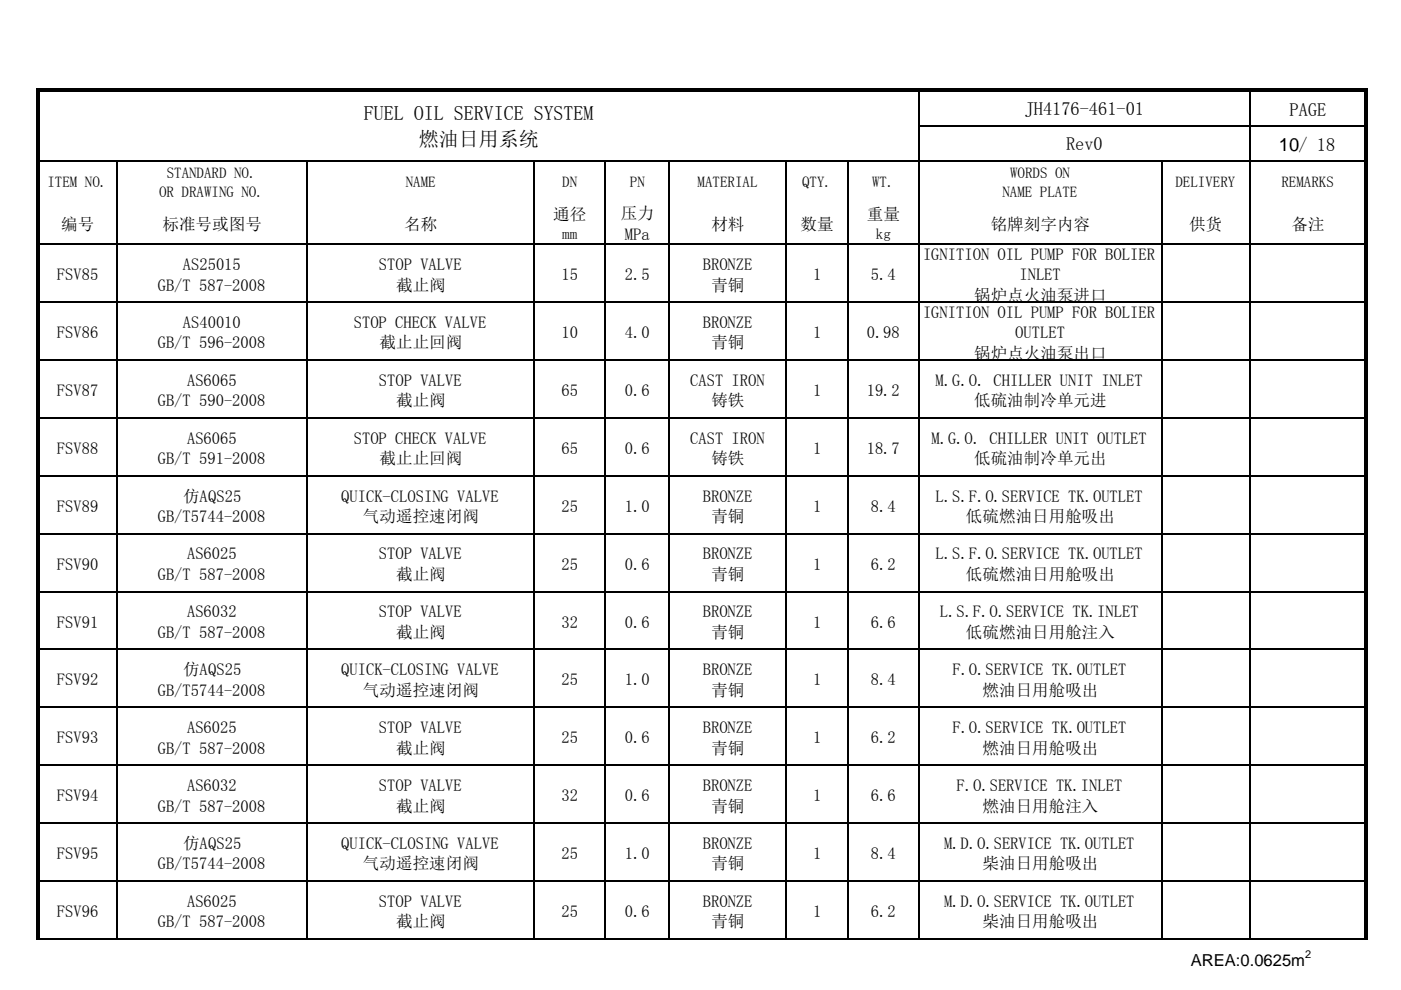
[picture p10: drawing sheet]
<svg xmlns="http://www.w3.org/2000/svg" width="297mm" height="210mm" viewBox="0 0 297 210" stroke-linecap="round" stroke-linejoin="round" font-family="sans-serif">
<defs><g id="words">
<g font-size="4.2">
<text x="77.2" y="25.5">FUEL OIL SERVICE SYSTEM</text>
<text x="88.8" y="31">燃油日用系统</text>
</g>
<g font-size="3.9">
<text x="217.3" y="24.4">JH4176-461-01</text>
<text x="273.4" y="24.6">PAGE</text>
<text x="226" y="31.9">Rev0</text>
<text x="271.1" y="32">10/ 18</text>
</g>
<g font-size="3.5">
<text x="117.3" y="46.7">通径</text>
<text x="131.7" y="46.5">压力</text>
<text x="183.8" y="46.7">重量</text>
<text x="13" y="48.7">编号</text>
<text x="34.5" y="48.7">标准号或图号</text>
<text x="85.7" y="48.7">名称</text>
<text x="132.5" y="50.9">MPa</text>
<text x="150.8" y="48.7">材料</text>
<text x="169.8" y="48.7">数量</text>
<text x="210.1" y="48.7">铭牌刻字内容</text>
<text x="252.1" y="48.7">供货</text>
<text x="273.8" y="48.7">备注</text>
<text x="12.1" y="59.4">FSV85</text>
<text x="38.8" y="57.3">AS25015</text>
<text x="80.3" y="57.3">STOP VALVE</text>
<text x="119" y="59.4">15</text>
<text x="132.5" y="59.4">2.5</text>
<text x="149" y="57.3">BRONZE</text>
<text x="172.4" y="59.4">1</text>
<text x="184.7" y="59.4">5.4</text>
<text x="195.7" y="55.1">IGNITION OIL PUMP FOR BOLIER</text>
<text x="216.1" y="59.5">INLET</text>
<text x="33.4" y="61.6">GB/T 587-2008</text>
<text x="84" y="61.6">截止阀</text>
<text x="150.8" y="61.6">青铜</text>
<text x="206.5" y="63.8">锅炉点火油泵进口</text>
<text x="12.1" y="71.7">FSV86</text>
<text x="38.8" y="69.6">AS40010</text>
<text x="75" y="69.6">STOP CHECK VALVE</text>
<text x="119" y="71.7">10</text>
<text x="132.5" y="71.7">4.0</text>
<text x="149" y="69.6">BRONZE</text>
<text x="172.4" y="71.7">1</text>
<text x="183.8" y="71.7">0.98</text>
<text x="195.7" y="67.4">IGNITION OIL PUMP FOR BOLIER</text>
<text x="215.3" y="71.8">OUTLET</text>
<text x="33.4" y="73.9">GB/T 596-2008</text>
<text x="80.5" y="73.9">截止止回阀</text>
<text x="150.8" y="73.9">青铜</text>
<text x="206.5" y="76.1">锅炉点火油泵出口</text>
<text x="12.1" y="84">FSV87</text>
<text x="39.7" y="81.8">AS6065</text>
<text x="80.3" y="81.8">STOP VALVE</text>
<text x="119" y="84">65</text>
<text x="132.5" y="84">0.6</text>
<text x="146.3" y="81.8">CAST IRON</text>
<text x="172.4" y="84">1</text>
<text x="183.8" y="84">19.2</text>
<text x="198.4" y="81.8">M.G.O. CHILLER UNIT INLET</text>
<text x="33.4" y="86.2">GB/T 590-2008</text>
<text x="84" y="86.2">截止阀</text>
<text x="150.8" y="86.2">铸铁</text>
<text x="206.5" y="86.2">低硫油制冷单元进</text>
<text x="39.7" y="94.1">AS6065</text>
<text x="75" y="94.1">STOP CHECK VALVE</text>
<text x="146.3" y="94.1">CAST IRON</text>
<text x="197.5" y="94.1">M.G.O. CHILLER UNIT OUTLET</text>
<text x="12.1" y="96.3">FSV88</text>
<text x="33.4" y="98.5">GB/T 591-2008</text>
<text x="80.5" y="98.5">截止止回阀</text>
<text x="119" y="96.3">65</text>
<text x="132.5" y="96.3">0.6</text>
<text x="150.8" y="98.5">铸铁</text>
<text x="172.4" y="96.3">1</text>
<text x="183.8" y="96.3">18.7</text>
<text x="206.5" y="98.5">低硫油制冷单元出</text>
<text x="38.8" y="106.4">仿AQS25</text>
<text x="72.3" y="106.4">QUICK-CLOSING VALVE</text>
<text x="149" y="106.4">BRONZE</text>
<text x="198.4" y="106.4">L.S.F.O.SERVICE TK.OUTLET</text>
<text x="12.1" y="108.5">FSV89</text>
<text x="33.4" y="110.7">GB/T5744-2008</text>
<text x="77" y="110.7">气动遥控速闭阀</text>
<text x="119" y="108.5">25</text>
<text x="132.5" y="108.5">1.0</text>
<text x="150.8" y="110.7">青铜</text>
<text x="172.4" y="108.5">1</text>
<text x="184.7" y="108.5">8.4</text>
<text x="204.8" y="110.7">低硫燃油日用舱吸出</text>
<text x="39.7" y="118.7">AS6025</text>
<text x="80.3" y="118.7">STOP VALVE</text>
<text x="149" y="118.7">BRONZE</text>
<text x="198.4" y="118.7">L.S.F.O.SERVICE TK.OUTLET</text>
<text x="12.1" y="120.8">FSV90</text>
<text x="33.4" y="123">GB/T 587-2008</text>
<text x="84" y="123">截止阀</text>
<text x="119" y="120.8">25</text>
<text x="132.5" y="120.8">0.6</text>
<text x="150.8" y="123">青铜</text>
<text x="172.4" y="120.8">1</text>
<text x="184.7" y="120.8">6.2</text>
<text x="204.8" y="123">低硫燃油日用舱吸出</text>
<text x="39.7" y="130.9">AS6032</text>
<text x="80.3" y="130.9">STOP VALVE</text>
<text x="149" y="130.9">BRONZE</text>
<text x="199.3" y="130.9">L.S.F.O.SERVICE TK.INLET</text>
<text x="12.1" y="133.1">FSV91</text>
<text x="33.4" y="135.3">GB/T 587-2008</text>
<text x="84" y="135.3">截止阀</text>
<text x="119" y="133.1">32</text>
<text x="132.5" y="133.1">0.6</text>
<text x="150.8" y="135.3">青铜</text>
<text x="172.4" y="133.1">1</text>
<text x="184.7" y="133.1">6.6</text>
<text x="204.8" y="135.3">低硫燃油日用舱注入</text>
<text x="38.8" y="143.2">仿AQS25</text>
<text x="72.3" y="143.2">QUICK-CLOSING VALVE</text>
<text x="149" y="143.2">BRONZE</text>
<text x="201.9" y="143.2">F.O.SERVICE TK.OUTLET</text>
<text x="12.1" y="145.4">FSV92</text>
<text x="33.4" y="147.6">GB/T5744-2008</text>
<text x="77" y="147.6">气动遥控速闭阀</text>
<text x="119" y="145.4">25</text>
<text x="132.5" y="145.4">1.0</text>
<text x="150.8" y="147.6">青铜</text>
<text x="172.4" y="145.4">1</text>
<text x="184.7" y="145.4">8.4</text>
<text x="208.3" y="147.6">燃油日用舱吸出</text>
<text x="39.7" y="155.5">AS6025</text>
<text x="80.3" y="155.5">STOP VALVE</text>
<text x="149" y="155.5">BRONZE</text>
<text x="201.9" y="155.5">F.O.SERVICE TK.OUTLET</text>
<text x="12.1" y="157.6">FSV93</text>
<text x="33.4" y="159.8">GB/T 587-2008</text>
<text x="84" y="159.8">截止阀</text>
<text x="119" y="157.6">25</text>
<text x="132.5" y="157.6">0.6</text>
<text x="150.8" y="159.8">青铜</text>
<text x="172.4" y="157.6">1</text>
<text x="184.7" y="157.6">6.2</text>
<text x="208.3" y="159.8">燃油日用舱吸出</text>
<text x="39.7" y="167.8">AS6032</text>
<text x="80.3" y="167.8">STOP VALVE</text>
<text x="149" y="167.8">BRONZE</text>
<text x="202.8" y="167.8">F.O.SERVICE TK.INLET</text>
<text x="12.1" y="169.9">FSV94</text>
<text x="33.4" y="172.1">GB/T 587-2008</text>
<text x="84" y="172.1">截止阀</text>
<text x="119" y="169.9">32</text>
<text x="132.5" y="169.9">0.6</text>
<text x="150.8" y="172.1">青铜</text>
<text x="172.4" y="169.9">1</text>
<text x="184.7" y="169.9">6.6</text>
<text x="208.3" y="172.1">燃油日用舱注入</text>
<text x="12.1" y="182.2">FSV95</text>
<text x="33.4" y="184.4">GB/T5744-2008</text>
<text x="38.8" y="180">仿AQS25</text>
<text x="72.3" y="180">QUICK-CLOSING VALVE</text>
<text x="77" y="184.4">气动遥控速闭阀</text>
<text x="119" y="182.2">25</text>
<text x="132.5" y="182.2">1.0</text>
<text x="149" y="180">BRONZE</text>
<text x="150.8" y="184.4">青铜</text>
<text x="172.4" y="182.2">1</text>
<text x="184.7" y="182.2">8.4</text>
<text x="200.1" y="180">M.D.O.SERVICE TK.OUTLET</text>
<text x="208.3" y="184.4">柴油日用舱吸出</text>
<text x="12.1" y="194.5">FSV96</text>
<text x="33.4" y="196.7">GB/T 587-2008</text>
<text x="39.7" y="192.3">AS6025</text>
<text x="80.3" y="192.3">STOP VALVE</text>
<text x="84" y="196.7">截止阀</text>
<text x="119" y="194.5">25</text>
<text x="132.5" y="194.5">0.6</text>
<text x="149" y="192.3">BRONZE</text>
<text x="150.8" y="196.7">青铜</text>
<text x="172.4" y="194.5">1</text>
<text x="184.7" y="194.5">6.2</text>
<text x="200.2" y="192.3">M.D.O.SERVICE TK.OUTLET</text>
<text x="208.3" y="196.7">柴油日用舱吸出</text>
<text x="252.5" y="204.9">AREA:0.0625m</text>
</g>
<g font-size="3.2">
<text x="10.1" y="39.7">ITEM NO.</text>
<text x="33.7" y="41.7">OR DRAWING NO.</text>
<text x="35.3" y="37.7">STANDARD NO.</text>
<text x="86" y="39.7">NAME</text>
<text x="119.2" y="39.7">DN</text>
<text x="133.6" y="39.7">PN</text>
<text x="147.9" y="39.7">MATERIAL</text>
<text x="170" y="39.7">QTY.</text>
<text x="184.9" y="39.7">WT.</text>
<text x="212.6" y="41.7">NAME PLATE</text>
<text x="214.2" y="37.7">WORDS ON</text>
<text x="249.2" y="39.7">DELIVERY</text>
<text x="271.7" y="39.7">REMARKS</text>
<text x="119.2" y="50.7">mm</text>
<text x="185.7" y="50.7">kg</text>
</g>
<text font-size="2.3" x="276.7" y="203.2">2</text>
</g></defs>
<path d="M7.8 18.8h.7v33.2h-.7zM8.5 18.8h281.5v.7h-281.5zM289.3 19.5h.7v32.5h-.7zM7.8 51.6h.7v147.7h-.7zM289.3 51.6h.7v147.7h-.7z" fill="#000"/>
<g fill="none" stroke="#000" stroke-width=".34">
<path d="M194.8 19.5v179.8M264.9 19.5v179.8M8.5 34.1h280.8M24.8 34.3v165M65.1 34.3v165M113.3 34.3v165M128.3 34.3v165M141.9 34.3v165M166.7 34.3v165M179.8 34.3v165M195 26.6h94.3M246.3 34.3v165"/>
<path d="M8.5 51.8h280.8M8.5 64.1h280.8M8.5 76.4h280.8M8.5 88.6h280.8M8.5 100.9h280.8M8.5 113.2h280.8M8.5 125.5h280.8M8.5 137.8h280.8M8.5 150h280.8M8.5 162.3h280.8M8.5 174.6h280.8M8.5 186.9h280.8"/>
<path d="M8.5 199.1h280.8"/>
</g>
<use href="#words"/>
</svg>
